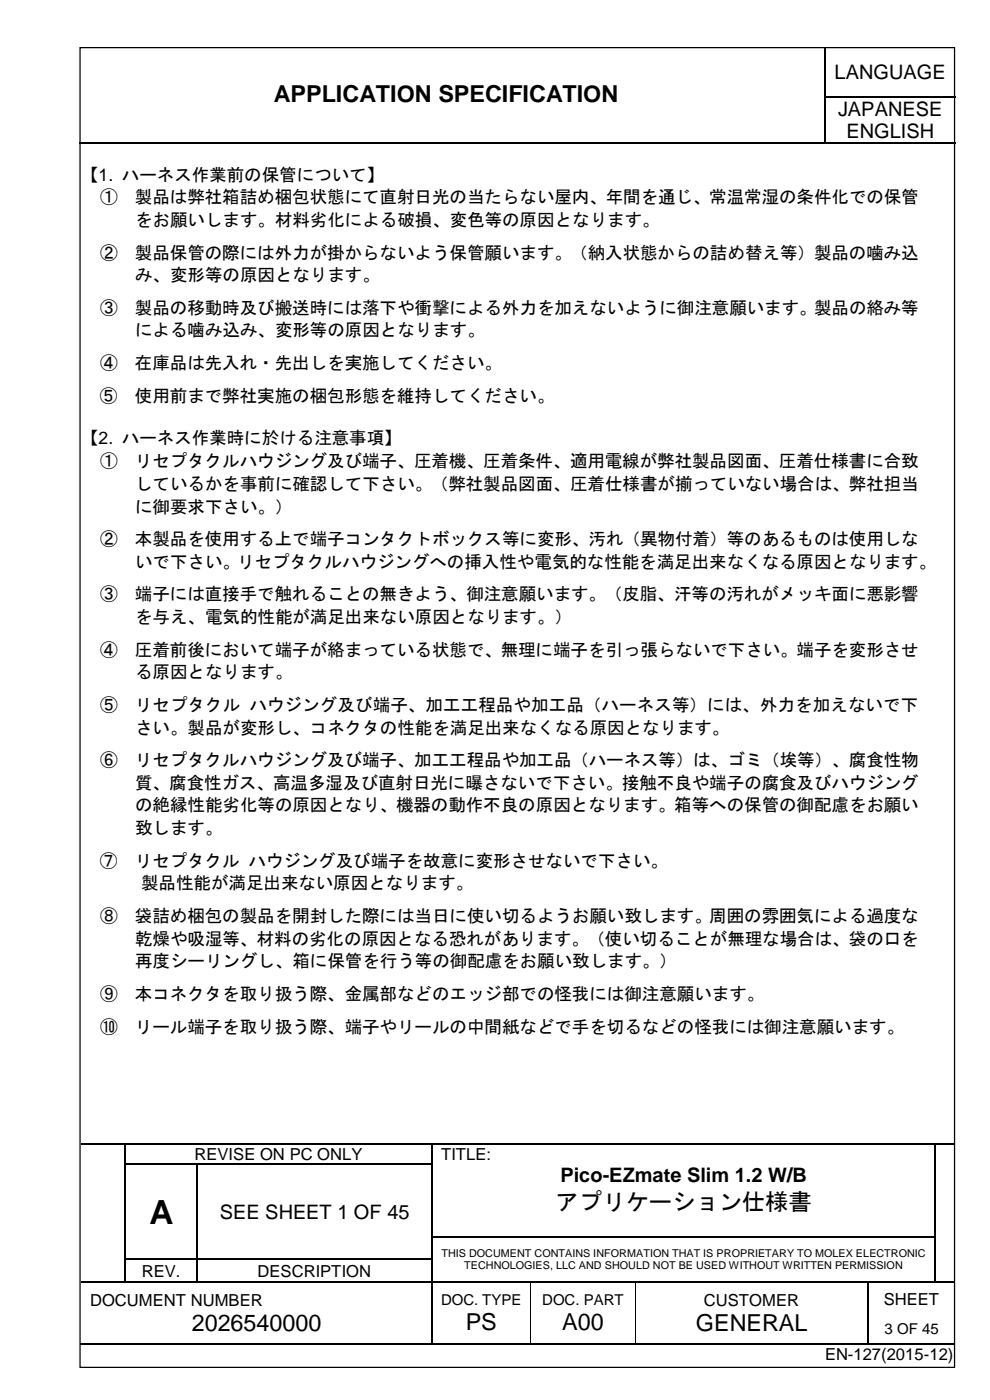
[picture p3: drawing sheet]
<svg xmlns="http://www.w3.org/2000/svg" width="210mm" height="297mm" viewBox="0 0 210 297" stroke-linecap="round" stroke-linejoin="round" font-family="sans-serif">
<defs><g id="words">
<text font-size="7.1" x="31.7" y="259.6">A</text>
<g font-size="5">
<text x="58.1" y="21.6">APPLICATION SPECIFICATION</text>
<text x="117.8" y="256.7">アプリケーション仕様書</text>
<text x="40.6" y="282.4">2026540000</text>
<text x="98.7" y="282.2">PS</text>
<text x="119.2" y="282.2">A00</text>
<text x="147.6" y="282.4">GENERAL</text>
</g>
<g font-size="4.2">
<text x="176.9" y="16.7">LANGUAGE</text>
<text x="177.7" y="24.5">JAPANESE</text>
<text x="179.4" y="29.4">ENGLISH</text>
<text x="118.8" y="250.7">Pico-EZmate Slim 1.2 W/B</text>
<text x="46.6" y="258.6">SEE SHEET 1 OF 45</text>
</g>
<g font-size="3.7">
<text x="17.2" y="38.3">【1. ハーネス作業前の保管について】</text>
<text x="21.2" y="43.1">①</text>
<text x="28.6" y="43.1">製品は弊社箱詰め梱包状態にて直射日光の当たらない屋内、年間を通じ、常温常湿の条件化での保管</text>
<text x="28.6" y="47.9">をお願いします。材料劣化による破損、変色等の原因となります。</text>
<text x="21.2" y="54.9">②</text>
<text x="28.6" y="54.9">製品保管の際には外力が掛からないよう保管願います。（納入状態からの詰め替え等）製品の噛み込</text>
<text x="28.6" y="59.7">み、変形等の原因となります。</text>
<text x="21.2" y="66.6">③</text>
<text x="28.6" y="66.6">製品の移動時及び搬送時には落下や衝撃による外力を加えないように御注意願います。製品の絡み等</text>
<text x="28.6" y="71.4">による噛み込み、変形等の原因となります。</text>
<text x="21.2" y="78.3">④</text>
<text x="28.6" y="78.3">在庫品は先入れ・先出しを実施してください。</text>
<text x="21.2" y="85.2">⑤</text>
<text x="28.6" y="85.2">使用前まで弊社実施の梱包形態を維持してください。</text>
<text x="17.2" y="94.3">【2. ハーネス作業時に於ける注意事項】</text>
<text x="21.2" y="99.1">①</text>
<text x="28.6" y="99.1">リセプタクルハウジング及び端子、圧着機、圧着条件、適用電線が弊社製品図面、圧着仕様書に合致</text>
<text x="28.6" y="103.9">しているかを事前に確認して下さい。（弊社製品図面、圧着仕様書が揃っていない場合は、弊社担当</text>
<text x="28.6" y="108.7">に御要求下さい。）</text>
<text x="21.2" y="115.6">②</text>
<text x="28.6" y="115.6">本製品を使用する上で端子コンタクトボックス等に変形、汚れ（異物付着）等のあるものは使用しな</text>
<text x="28.6" y="120.5">いで下さい。リセプタクルハウジングへの挿入性や電気的な性能を満足出来なくなる原因となります。</text>
<text x="21.2" y="127.4">③</text>
<text x="28.6" y="127.4">端子には直接手で触れることの無きよう、御注意願います。（皮脂、汗等の汚れがメッキ面に悪影響</text>
<text x="28.6" y="132.2">を与え、電気的性能が満足出来ない原因となります。）</text>
<text x="21.2" y="139.1">④</text>
<text x="28.6" y="139.1">圧着前後において端子が絡まっている状態で、無理に端子を引っ張らないで下さい。端子を変形させ</text>
<text x="28.6" y="143.9">る原因となります。</text>
<text x="21.2" y="150.8">⑤</text>
<text x="28.6" y="150.8">リセプタクル ハウジング及び端子、加工工程品や加工品（ハーネス等）には、外力を加えないで下</text>
<text x="28.6" y="155.6">さい。製品が変形し、コネクタの性能を満足出来なくなる原因となります。</text>
<text x="21.2" y="162.5">⑥</text>
<text x="28.6" y="162.5">リセプタクルハウジング及び端子、加工工程品や加工品（ハーネス等）は、ゴミ（埃等）、腐食性物</text>
<text x="28.6" y="167.4">質、腐食性ガス、高温多湿及び直射日光に曝さないで下さい。接触不良や端子の腐食及びハウジング</text>
<text x="28.6" y="172.2">の絶縁性能劣化等の原因となり、機器の動作不良の原因となります。箱等への保管の御配慮をお願い</text>
<text x="28.6" y="177">致します。</text>
<text x="21.2" y="183.9">⑦</text>
<text x="28.6" y="183.9">リセプタクル ハウジング及び端子を故意に変形させないで下さい。</text>
<text x="29.9" y="188.7">製品性能が満足出来ない原因となります。</text>
<text x="21.2" y="195.6">⑧</text>
<text x="28.6" y="195.6">袋詰め梱包の製品を開封した際には当日に使い切るようお願い致します。周囲の雰囲気による過度な</text>
<text x="28.6" y="200.4">乾燥や吸湿等、材料の劣化の原因となる恐れがあります。（使い切ることが無理な場合は、袋の口を</text>
<text x="28.6" y="205.2">再度シーリングし、箱に保管を行う等の御配慮をお願い致します。）</text>
<text x="21.2" y="212.1">⑨</text>
<text x="28.6" y="212.1">本コネクタを取り扱う際、金属部などのエッジ部での怪我には御注意願います。</text>
<text x="21.2" y="219.1">⑩</text>
<text x="28.6" y="219.1">リール端子を取り扱う際、端子やリールの中間紙などで手を切るなどの怪我には御注意願います。</text>
</g>
<g font-size="3.5">
<text x="41.2" y="246.1">REVISE ON PC ONLY</text>
<text x="93.5" y="246.1">TITLE:</text>
<text x="30.1" y="270.8">REV.</text>
<text x="54.6" y="270.8">DESCRIPTION</text>
<text x="19.1" y="277">DOCUMENT NUMBER</text>
<text x="149.2" y="277">CUSTOMER</text>
<text x="187.4" y="276.8">SHEET</text>
<text x="174.9" y="288.6">EN-127(2015-12)</text>
</g>
<g font-size="3.2">
<text x="93.5" y="276.9">DOC. TYPE</text>
<text x="115" y="276.9">DOC. PART</text>
<text x="187.5" y="283">3 OF 45</text>
</g>
<g font-size="2.3">
<text x="93.6" y="266.6">THIS DOCUMENT CONTAINS INFORMATION THAT IS PROPRIETARY TO MOLEX ELECTRONIC</text>
<text x="98.4" y="269.3">TECHNOLOGIES, LLC AND SHOULD NOT BE USED WITHOUT WRITTEN PERMISSION</text>
</g>
</g></defs>
<g fill="none" stroke="#000" stroke-width=".25">
<path d="M175 10.2v10.2M16.8 30.4h158M175 20.6v9.7M175.1 20.5h27.4M175.1 30.4h27.4M17.2 242.6h9.3M26.6 242.8v4M26.6 247.1v4.8M26.6 252.2v4.9M26.6 257.3v4.9M26.7 242.6h64.8M26.7 247h15"/>
<path d="M41.8 247.1v4.8M41.8 252.2v4.9M41.8 257.3v4.9M42 247h49.5M91.6 242.8v4M91.6 247.1v4.8M91.6 252.2v4.9M91.6 257.3v4.9M91.8 242.6h106.3M198.2 242.8v4M198.2 247.1v4.8M198.2 252.2v4.9"/>
<path d="M198.2 257.3v4.9M198.4 242.6h4M17.2 272h9.3M26.6 262.5v4.6M26.6 267.3v4.6M26.7 267.2h15M26.7 272h15M41.8 262.5v4.6M41.8 267.3v4.6M42 267.2h49.5M42 272h49.5M91.6 262.5v4.6"/>
<path d="M91.6 267.3v4.6M91.6 272.2v12.9M91.8 262.3h106.3M91.8 272h20.6M112.6 272h22M134.9 272h49M184 272.2v12.9M184.1 272h14M198.2 262.5v4.6M198.2 267.3v4.6M198.4 272h4M16.9 285.2h74.6"/>
<path d="M91.8 285.2h20.6M112.6 285.2h22M134.9 285.2h49M184.1 285.2h18.3"/>
</g>
<g fill="#000">
<path d="M174.8 20.4h.3v.2h-.3z" fill-rule="evenodd"/>
<path d="M174.8 30.3h.3v.3h-.3z" fill-rule="evenodd"/>
<path d="M26.5 242.5h.2v.3h-.2z" fill-rule="evenodd"/>
<path d="M26.5 246.8h.2v.3h-.2z" fill-rule="evenodd"/>
<path d="M26.5 251.9h.2v.3h-.2z" fill-rule="evenodd"/>
<path d="M26.5 257.1h.2v.2h-.2z" fill-rule="evenodd"/>
<path d="M41.7 246.8h.3v.3h-.3z" fill-rule="evenodd"/>
<path d="M41.7 251.9h.3v.3h-.3z" fill-rule="evenodd"/>
<path d="M41.7 257.1h.3v.2h-.3z" fill-rule="evenodd"/>
<path d="M91.5 242.5h.3v.3h-.3z" fill-rule="evenodd"/>
<path d="M91.5 246.8h.3v.3h-.3z" fill-rule="evenodd"/>
<path d="M91.5 251.9h.3v.3h-.3z" fill-rule="evenodd"/>
<path d="M91.5 257.1h.3v.2h-.3z" fill-rule="evenodd"/>
<path d="M198.1 242.5h.3v.3h-.3z" fill-rule="evenodd"/>
<path d="M198.1 246.8h.3v.3h-.3z" fill-rule="evenodd"/>
<path d="M198.1 251.9h.3v.3h-.3z" fill-rule="evenodd"/>
<path d="M198.1 257.1h.3v.2h-.3z" fill-rule="evenodd"/>
<path d="M26.5 262.2h.2v.3h-.2z" fill-rule="evenodd"/>
<path d="M26.5 267.1h.2v.2h-.2z" fill-rule="evenodd"/>
<path d="M26.5 271.9h.2v.3h-.2z" fill-rule="evenodd"/>
<path d="M41.7 262.2h.3v.3h-.3z" fill-rule="evenodd"/>
<path d="M41.7 267.1h.3v.2h-.3z" fill-rule="evenodd"/>
<path d="M41.7 271.9h.3v.3h-.3z" fill-rule="evenodd"/>
<path d="M91.5 262.2h.3v.3h-.3z" fill-rule="evenodd"/>
<path d="M91.5 267.1h.3v.2h-.3z" fill-rule="evenodd"/>
<path d="M91.5 271.9h.3v.3h-.3z" fill-rule="evenodd"/>
<path d="M112.4 271.9h.2v.3h-.2z" fill-rule="evenodd"/>
<path d="M134.6 271.9h.3v.3h-.3z" fill-rule="evenodd"/>
<path d="M183.9 271.9h.2v.3h-.2z" fill-rule="evenodd"/>
<path d="M198.1 262.2h.3v.3h-.3z" fill-rule="evenodd"/>
<path d="M198.1 267.1h.3v.2h-.3z" fill-rule="evenodd"/>
<path d="M198.1 271.9h.3v.3h-.3z" fill-rule="evenodd"/>
<path d="M91.5 285.1h.3v.3h-.3z" fill-rule="evenodd"/>
<path d="M112.4 285.1h.2v.3h-.2z" fill-rule="evenodd"/>
<path d="M134.6 285.1h.3v.3h-.3z" fill-rule="evenodd"/>
<path d="M183.9 285.1h.2v.3h-.2z" fill-rule="evenodd"/>
</g>
<path d="M112.5 272.2v12.9M134.7 272.2v12.9" fill="none" stroke="#000" stroke-width=".21"/>
<path d="M55.6 15.8h112.4v9.7h-112.4z" fill-rule="evenodd" fill="#fff"/>
<path d="M17 10.1h185.4v280h-185.4z" fill="none" stroke="#000" stroke-width=".26"/>
<use href="#words"/>
</svg>
